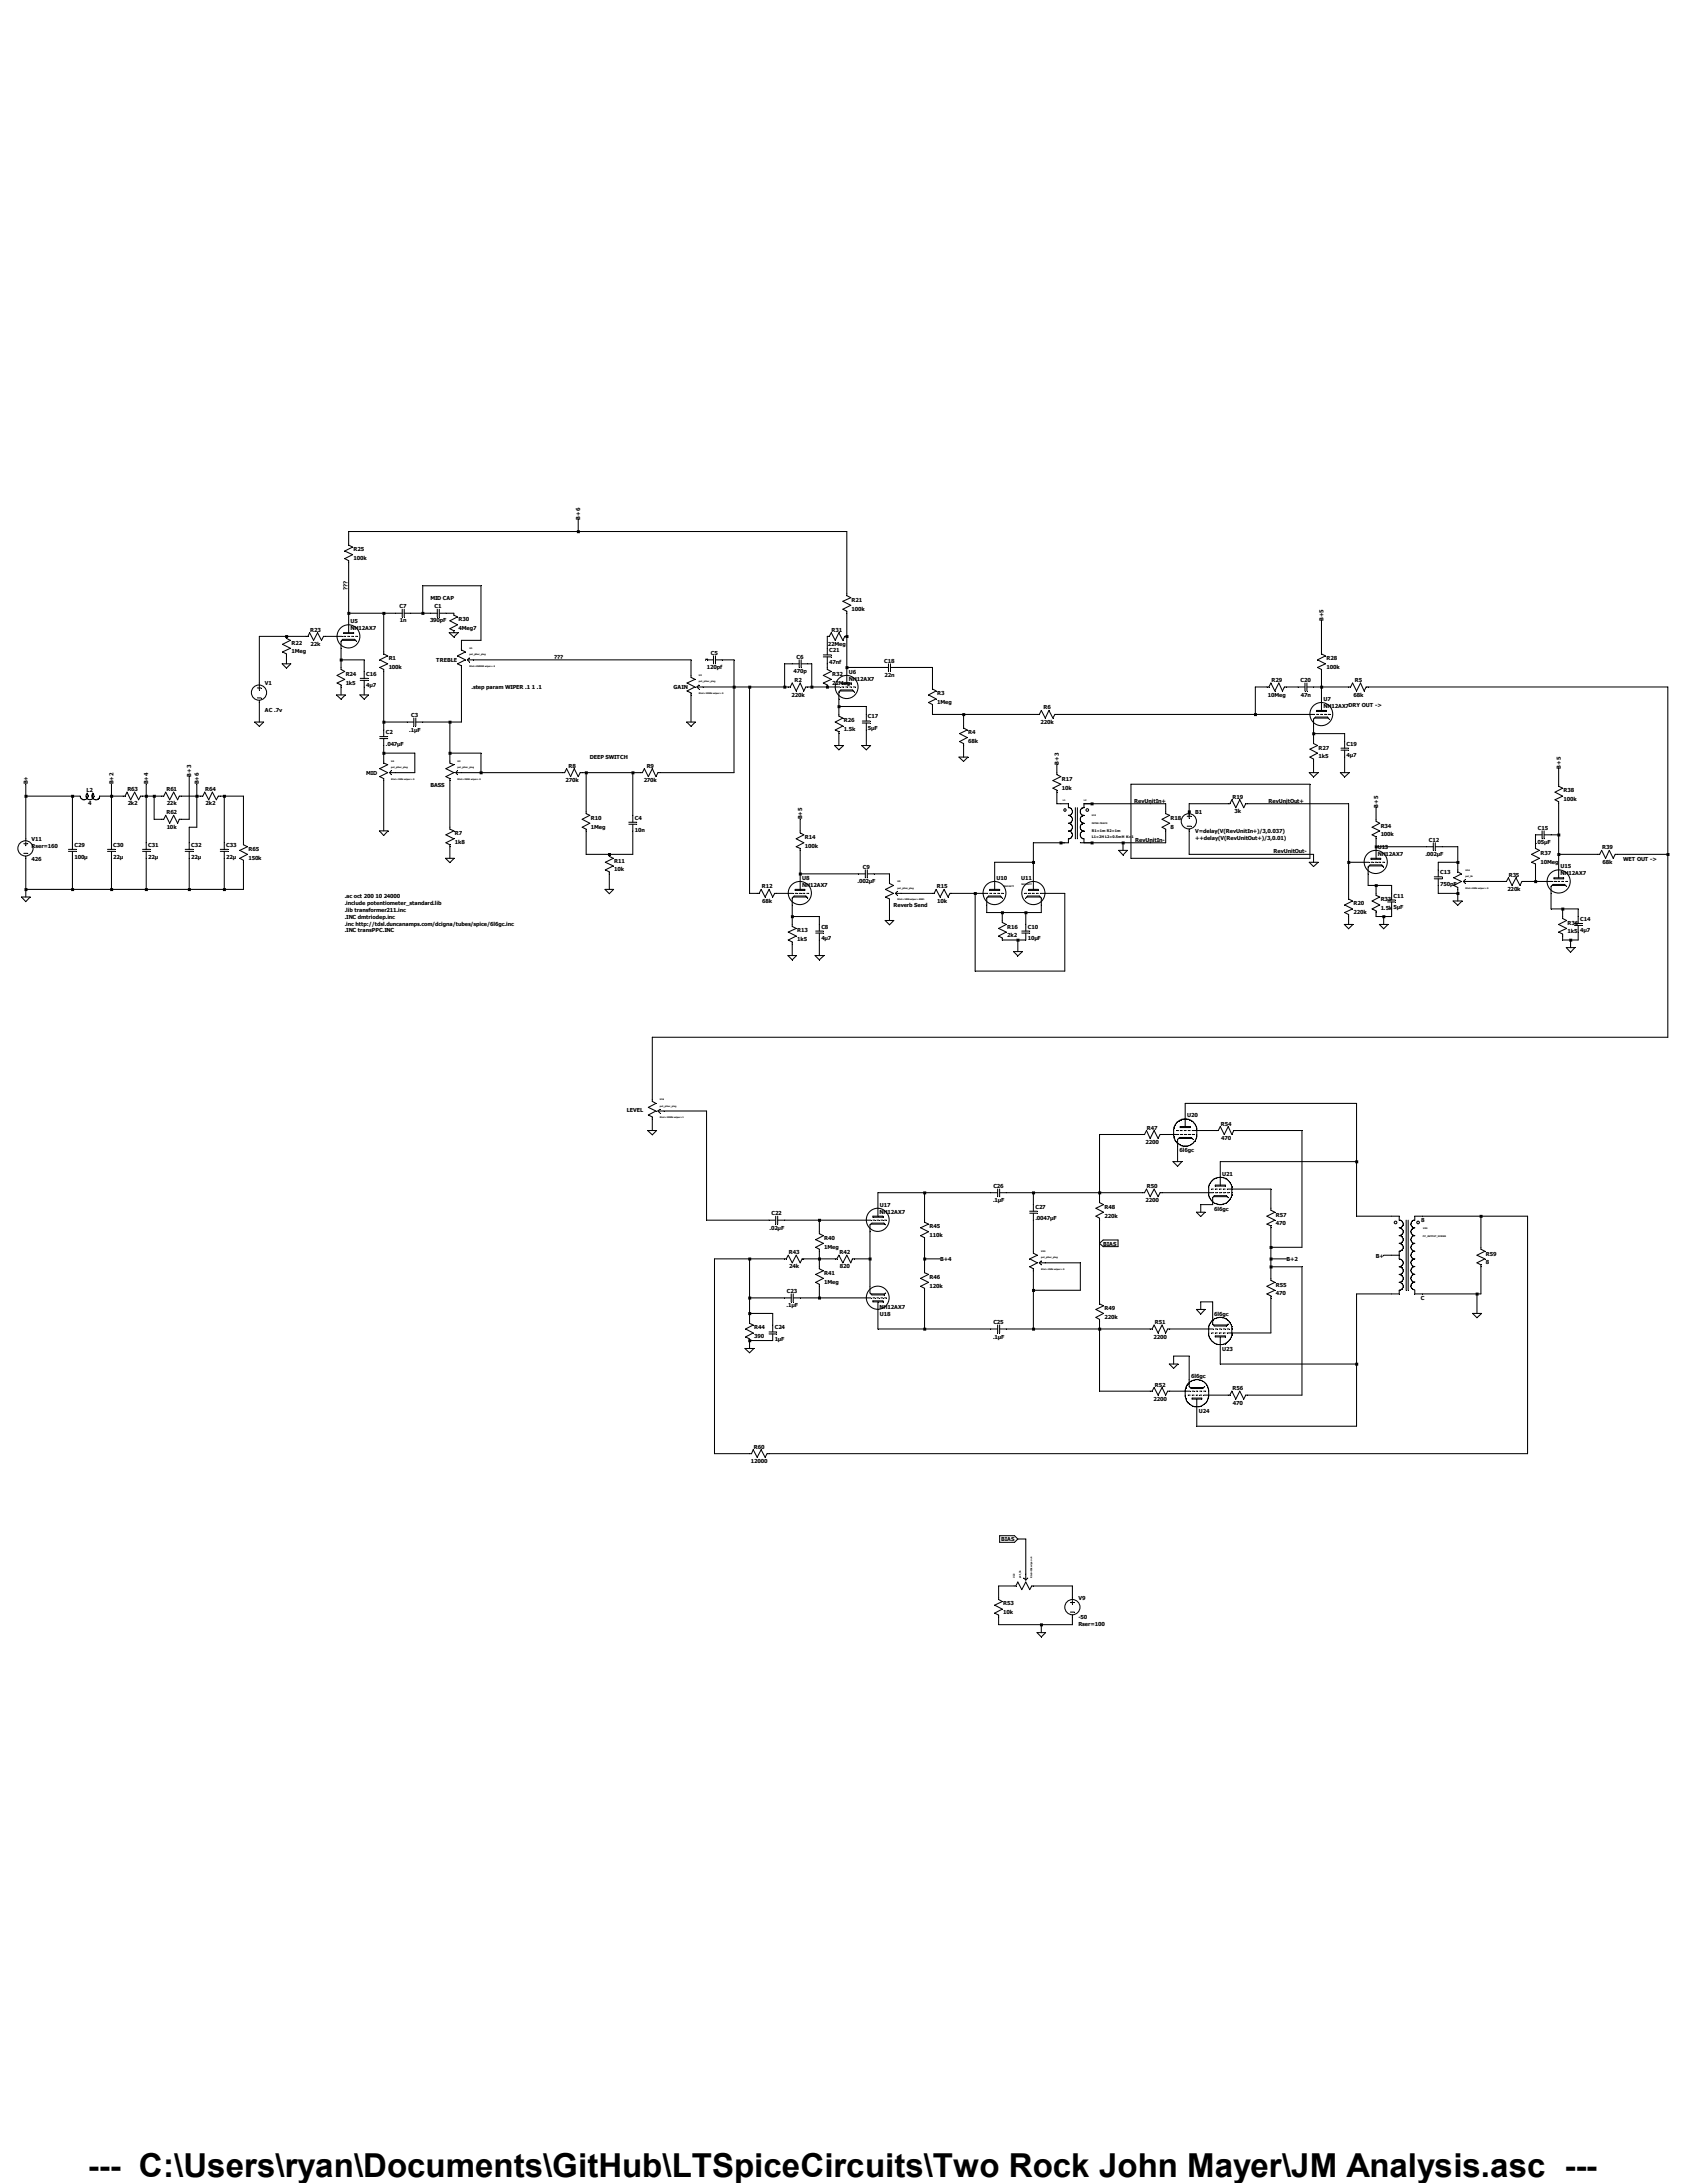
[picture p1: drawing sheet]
<svg xmlns="http://www.w3.org/2000/svg" width="216mm" height="279mm" viewBox="0 0 216 279" stroke-linecap="round" stroke-linejoin="round" font-family="sans-serif">
<defs><g id="words">
<text font-size="4.2" x="11.2" y="278.7">--- C:\Users\ryan\Documents\GitHub\LTSpiceCircuits\Two Rock John Mayer\JM Analysis.asc ---</text>
<g font-size=".7">
<text x="45.3" y="70.6">R25</text>
<text x="45.3" y="71.7">100k</text>
<text x="74.3" y="66.5" transform="rotate(-90 74.3 66.5)">B+6</text>
<text x="44.5" y="75.6" transform="rotate(-90 44.5 75.6)">???</text>
<text x="51.1" y="77.9">C7</text>
<text x="55.1" y="76.8">MID CAP</text>
<text x="55.6" y="77.9">C1</text>
<text x="109" y="77">R21</text>
<text x="37.3" y="82.5">R22</text>
<text x="37.3" y="83.6">1Meg</text>
<text x="39.7" y="80.9">R23</text>
<text x="39.8" y="82.7">22k</text>
<text x="44.9" y="80.6">NH12AX7</text>
<text x="44.9" y="79.8">U5</text>
<text x="51.2" y="79.7">1n</text>
<text x="55" y="79.7">390pF</text>
<text x="58.7" y="79.5">R30</text>
<text x="58.7" y="80.6">4Meg7</text>
<text x="91" y="83.8">C5</text>
<text x="106" y="82.7">22Meg</text>
<text x="106.1" y="83.5">C21</text>
<text x="106.4" y="80.9">R31</text>
<text x="109" y="78.1">100k</text>
<text x="169.4" y="79.5" transform="rotate(-90 169.4 79.5)">B+5</text>
<text x="33.9" y="87.7">V1</text>
<text x="44.2" y="86.5">R24</text>
<text x="44.2" y="87.6">1k5</text>
<text x="46.9" y="86.5">C16</text>
<text x="46.9" y="88">4µ7</text>
<text x="49.7" y="84.5">R1</text>
<text x="49.7" y="85.6">100k</text>
<text x="55.8" y="84.8">TREBLE</text>
<text x="60.3" y="88.2">.step param WIPER .1 1 .1</text>
<text x="70.9" y="84.3">???</text>
<text x="86.2" y="88.2">GAIN</text>
<text x="90.5" y="85.7">120pf</text>
<text x="101.3" y="89.2">220k</text>
<text x="101.6" y="86.1">470p</text>
<text x="101.7" y="87.3">R2</text>
<text x="101.9" y="84.3">C6</text>
<text x="106.1" y="85">47nf</text>
<text x="106.5" y="86.5">R32</text>
<text x="106.5" y="87.6">22Meg</text>
<text x="108.6" y="87.1">NH12AX7</text>
<text x="108.6" y="86.2">U6</text>
<text x="113.2" y="84.8">C18</text>
<text x="113.2" y="86.7">22n</text>
<text x="119.9" y="89">R3</text>
<text x="162.3" y="89.2">10Meg</text>
<text x="162.7" y="87.3">R29</text>
<text x="166.5" y="87.3">C20</text>
<text x="166.5" y="89.2">47n</text>
<text x="169.4" y="89.7">U7</text>
<text x="169.8" y="84.5">R28</text>
<text x="169.8" y="85.6">100k</text>
<text x="173.2" y="89.2">68k</text>
<text x="173.4" y="87.3">R5</text>
<text x="33.9" y="91.1">AC .7v</text>
<text x="49.4" y="93.9">C2</text>
<text x="49.4" y="95.5">.047µF</text>
<text x="52.4" y="93.6">.1µF</text>
<text x="52.6" y="91.8">C3</text>
<text x="108" y="92.5">R26</text>
<text x="108" y="93.6">1.5k</text>
<text x="111.1" y="91.9">C17</text>
<text x="111.1" y="93.5">5µF</text>
<text x="119.9" y="90.1">1Meg</text>
<text x="123.9" y="93.9">R4</text>
<text x="123.9" y="95.1">68k</text>
<text x="133.2" y="92.6">220k</text>
<text x="133.6" y="90.8">R6</text>
<text x="168.7" y="96">R27</text>
<text x="169.4" y="90.6">NH12AX7DRY OUT -&gt;</text>
<text x="172.3" y="95.5">C19</text>
<text x="3.6" y="100.4" transform="rotate(-90 3.6 100.4)">B+</text>
<text x="11.1" y="101.4">L2</text>
<text x="14.5" y="100.4" transform="rotate(-90 14.5 100.4)">B+2</text>
<text x="16.3" y="101.3">R63</text>
<text x="19" y="100.4" transform="rotate(-90 19 100.4)">B+4</text>
<text x="21.3" y="101.3">R61</text>
<text x="24.5" y="99.4" transform="rotate(-90 24.5 99.4)">B+3</text>
<text x="25.4" y="100.4" transform="rotate(-90 25.4 100.4)">B+6</text>
<text x="26.2" y="101.3">R64</text>
<text x="46.9" y="99.2">MID</text>
<text x="55.1" y="100.7">BASS</text>
<text x="72.4" y="100.1">270k</text>
<text x="72.8" y="98.3">R8</text>
<text x="75.5" y="97.2">DEEP SWITCH</text>
<text x="82.4" y="100.1">270k</text>
<text x="82.8" y="98.3">R9</text>
<text x="135.5" y="97.9" transform="rotate(-90 135.5 97.9)">B+3</text>
<text x="135.9" y="99.9">R17</text>
<text x="135.9" y="101">10k</text>
<text x="168.7" y="97.1">1k5</text>
<text x="172.3" y="96.9">4µ7</text>
<text x="199.7" y="98.4" transform="rotate(-90 199.7 98.4)">B+5</text>
<text x="200.1" y="101.4">R38</text>
<text x="4" y="107.7">V11</text>
<text x="11.3" y="103.1">4</text>
<text x="16.3" y="103.1">2k2</text>
<text x="21.3" y="104.2">R62</text>
<text x="21.3" y="103.1">22k</text>
<text x="21.3" y="106.1">10k</text>
<text x="26.3" y="103.1">2k2</text>
<text x="58.2" y="106.9">R7</text>
<text x="75.6" y="104.9">R10</text>
<text x="75.6" y="106">1Meg</text>
<text x="81.2" y="104.9">C4</text>
<text x="81.2" y="106.4">10n</text>
<text x="102.7" y="104.9" transform="rotate(-90 102.7 104.9)">B+5</text>
<text x="103" y="107.4">R14</text>
<text x="145.2" y="102.7">RevUnitIn+</text>
<text x="145.3" y="107.7">RevUnitIn-</text>
<text x="149.8" y="104.9">R18</text>
<text x="149.8" y="106">8</text>
<text x="153" y="107.5">++delay(V(RevUnitOut+)/3,0.01)</text>
<text x="153" y="104.2">B1</text>
<text x="153" y="106.6">V=delay(V(RevUnitIn+)/3,0.037)</text>
<text x="157.7" y="102.2">R19</text>
<text x="158" y="104.1">3k</text>
<text x="162.3" y="102.7">RevUnitOut+</text>
<text x="176.4" y="103.4" transform="rotate(-90 176.4 103.4)">B+5</text>
<text x="176.7" y="105.9">R34</text>
<text x="176.7" y="107">100k</text>
<text x="182.9" y="107.7">C12</text>
<text x="196.8" y="106.2">C15</text>
<text x="200.1" y="102.5">100k</text>
<text x="4" y="108.5">Rser=160</text>
<text x="4" y="110.2">426</text>
<text x="9.5" y="108.4">C29</text>
<text x="9.5" y="109.9">100µ</text>
<text x="14.5" y="108.4">C30</text>
<text x="14.5" y="109.9">22µ</text>
<text x="19" y="108.4">C31</text>
<text x="19" y="109.9">22µ</text>
<text x="24.5" y="108.4">C32</text>
<text x="24.5" y="109.9">22µ</text>
<text x="29" y="108.4">C33</text>
<text x="29" y="109.9">22µ</text>
<text x="31.8" y="108.9">R65</text>
<text x="31.8" y="110">150k</text>
<text x="58.2" y="108">1k8</text>
<text x="78.6" y="110.4">R11</text>
<text x="78.6" y="111.5">10k</text>
<text x="97.5" y="113.7">R12</text>
<text x="102.7" y="113.5">NH12AX7</text>
<text x="102.7" y="112.6">U8</text>
<text x="103" y="108.5">100k</text>
<text x="109.7" y="113.1">.002µF</text>
<text x="110.4" y="111.2">C9</text>
<text x="119.9" y="113.7">R15</text>
<text x="127.6" y="112.6">U10</text>
<text x="130.7" y="112.6">U11</text>
<text x="163" y="109.2">RevUnitOut-</text>
<text x="176.3" y="109.5">NH12AX7</text>
<text x="176.3" y="108.7">U13</text>
<text x="182.4" y="109.6">.002µF</text>
<text x="184.3" y="111.9">C13</text>
<text x="184.3" y="113.4">750pF</text>
<text x="193.1" y="112.2">R35</text>
<text x="196.6" y="108.1">.05µF</text>
<text x="197.1" y="109.4">R37</text>
<text x="197.1" y="110.5">10Meg</text>
<text x="199.7" y="112">NH12AX7</text>
<text x="199.7" y="111.1">U15</text>
<text x="205.1" y="108.7">R39</text>
<text x="205.1" y="110.6">68k</text>
<text x="207.7" y="110.2">WET OUT -&gt;</text>
<text x="44.1" y="114.9">.ac oct 200 10 24000</text>
<text x="44.1" y="115.9">.include potentiometer_standard.lib</text>
<text x="44.1" y="116.8">.lib transformer211.inc</text>
<text x="44.1" y="117.6">.INC dmtriodep.inc</text>
<text x="44.1" y="118.5">.inc http://tdsl.duncanamps.com/dcigna/tubes/spice/6l6gc.inc</text>
<text x="44.1" y="119.3">.INC transPPC.INC</text>
<text x="97.5" y="115.5">68k</text>
<text x="102" y="119.3">R13</text>
<text x="105.1" y="118.9">C8</text>
<text x="114.3" y="116.1">Reverb Send</text>
<text x="119.9" y="115.5">10k</text>
<text x="128.9" y="118.9">R16</text>
<text x="128.9" y="120">2k2</text>
<text x="131.5" y="118.9">C10</text>
<text x="173.2" y="115.9">R20</text>
<text x="173.2" y="117">220k</text>
<text x="176.7" y="115.4">R33</text>
<text x="176.7" y="116.5">1.5k 5µF</text>
<text x="178.4" y="114.9">C11</text>
<text x="192.9" y="114">220k</text>
<text x="200.6" y="118.4">R36</text>
<text x="200.6" y="119.5">1k5</text>
<text x="202.2" y="117.9">C14</text>
<text x="202.2" y="119.3">4µ7</text>
<text x="102" y="120.5">1k5</text>
<text x="105.1" y="120.4">4µ7</text>
<text x="131.5" y="120.4">10µF</text>
<text x="80.2" y="142.3">LEVEL</text>
<text x="151.9" y="143">U20</text>
<text x="146.6" y="146.4">2200</text>
<text x="146.8" y="144.6">R47</text>
<text x="151" y="147.5">6l6gc</text>
<text x="156.3" y="144.1">R54</text>
<text x="156.3" y="145.9">470</text>
<text x="98.7" y="155.5">C22</text>
<text x="112.6" y="155.4">NH12AX7</text>
<text x="112.6" y="154.5">U17</text>
<text x="127.1" y="153.9">.1µF</text>
<text x="127.1" y="152.1">C26</text>
<text x="132.5" y="154.7">C27</text>
<text x="141.4" y="154.7">R48</text>
<text x="141.4" y="155.8">220k</text>
<text x="146.6" y="153.9">2200</text>
<text x="146.8" y="152.1">R50</text>
<text x="155.4" y="154.9">6l6gc</text>
<text x="156.4" y="150.5">U21</text>
<text x="163.3" y="155.7">R57</text>
<text x="98.5" y="157.4">.02µF</text>
<text x="101" y="160.5">R43</text>
<text x="105.5" y="158.7">R40</text>
<text x="105.5" y="159.8">1Meg</text>
<text x="107.4" y="160.5">R42</text>
<text x="119" y="157.2">R45</text>
<text x="119" y="158.3">110k</text>
<text x="120.3" y="161.4">B+4</text>
<text x="132.5" y="156.2">.0047µF</text>
<text x="141.2" y="159.4">BIAS</text>
<text x="163.3" y="156.8">470</text>
<text x="164.6" y="161.4">B+2</text>
<text x="176.1" y="161">B+</text>
<text x="181.9" y="156.4">8</text>
<text x="190.2" y="160.7">R59</text>
<text x="190.2" y="161.8">8</text>
<text x="100.7" y="167.3">.1µF</text>
<text x="100.7" y="165.5">C23</text>
<text x="101" y="162.3">24k</text>
<text x="105.5" y="163.2">R41</text>
<text x="105.5" y="164.3">1Meg</text>
<text x="107.5" y="162.3">820</text>
<text x="112.6" y="167.5">NH12AX7</text>
<text x="119" y="163.7">R46</text>
<text x="119" y="164.8">120k</text>
<text x="141.4" y="167.6">R49</text>
<text x="163.3" y="164.7">R55</text>
<text x="163.3" y="165.8">470</text>
<text x="181.8" y="166.3">C</text>
<text x="96.5" y="170.1">R44</text>
<text x="96.5" y="171.3">390</text>
<text x="99.1" y="170.1">C24</text>
<text x="99.1" y="171.7">1µF</text>
<text x="112.6" y="168.4">U18</text>
<text x="127.1" y="171.3">.1µF</text>
<text x="127.1" y="169.5">C25</text>
<text x="141.4" y="168.8">220k</text>
<text x="147.6" y="171.3">2200</text>
<text x="147.8" y="169.5">R51</text>
<text x="155.4" y="168.4">6l6gc</text>
<text x="156.4" y="172.9">U23</text>
<text x="147.6" y="179.3">2200</text>
<text x="147.8" y="177.5">R52</text>
<text x="152.4" y="176.4">6l6gc</text>
<text x="157.7" y="177.9">R56</text>
<text x="157.8" y="179.8">470</text>
<text x="96.5" y="185.4">R60</text>
<text x="153.4" y="180.8">U24</text>
<text x="96.1" y="187.2">12000</text>
<text x="128.1" y="197.3">BIAS</text>
<text x="128.4" y="205.5">R53</text>
<text x="128.4" y="206.6">10k</text>
<text x="138" y="208.1">Rser=100</text>
<text x="138" y="204.8">V9</text>
<text x="138" y="207.3">-50</text>
</g>
<g font-size=".5">
<text x="139.7" y="106.5">R1=1m R2=1m</text>
<text x="139.7" y="107.3">L1=2H L2=0.5mH K=1</text>
</g>
<g font-size=".3">
<text x="60.1" y="83.1">U1</text>
<text x="60.1" y="83.9">pot_piher_plog</text>
<text x="60.1" y="85.3">Rtot=250000 wiper=.5</text>
<text x="89.5" y="86.6">U2</text>
<text x="89.5" y="88.9">Rtot=1000k wiper=.5</text>
<text x="89.5" y="87.3">pot_piher_plog</text>
<text x="50.1" y="97.5">U4</text>
<text x="50.1" y="99.8">Rtot=100k wiper=.5</text>
<text x="50.1" y="98.3">pot_piher_plog</text>
<text x="58.5" y="97.5">U3</text>
<text x="58.5" y="99.8">Rtot=250K wiper=.5</text>
<text x="58.5" y="98.3">pot_piher_plog</text>
<text x="136" y="102.5">L1</text>
<text x="138.7" y="102.5">L2</text>
<text x="139.7" y="104.5">U12</text>
<text x="139.7" y="105.5">INTER-TRAFO</text>
<text x="114.9" y="112.9">U9</text>
<text x="114.9" y="113.7">pot_piher_plog</text>
<text x="128.5" y="113.6">NH12AT7</text>
<text x="130.7" y="113.3">NH12AT7</text>
<text x="187.5" y="111.5">U14</text>
<text x="187.5" y="113.7">Rtot=100k wiper=.5</text>
<text x="187.5" y="112.2">pot_lin</text>
<text x="114.9" y="115.2">Rtot=100k wiper=.0001</text>
<text x="84.5" y="140.8">U16</text>
<text x="84.5" y="143.1">Rtot=1000k wiper=1</text>
<text x="84.5" y="141.6">pot_piher_plog</text>
<text x="133.3" y="160.3">U19</text>
<text x="133.3" y="161">pot_piher_plog</text>
<text x="182.1" y="158.3">PP_OUTPUT_XFRMR</text>
<text x="182.1" y="157.3">U25</text>
<text x="133.3" y="162.6">Rtot=250k wiper=.5</text>
<text x="129.9" y="202" transform="rotate(-90 129.9 202)">U22</text>
<text x="130.6" y="202" transform="rotate(-90 130.6 202)">pot_lin</text>
<text x="132.1" y="202" transform="rotate(-90 132.1 202)">Rtot=10k wiper=.4</text>
</g>
</g></defs>
<g fill="none" stroke="#000" stroke-width=".13">
<path d="M44.6 69.5v.3l.5 .2-1 .5 1 .5-1 .5 .5 .3v.2M44.6 80v1M50.6 78.5h.9M51.5 78v1M51.7 78.5h.9M51.7 78v1M55.1 78.5h.9M56 78v1M56.2 78.5h.9M56.2 78v1M58.1 78.5v.2l.4 .3-.9 .5 .9 .5-.9 .5 .5 .2v.3M108.4 76v.2l.5 .3-1 .5 1 .5-1 .5 .5 .2v.3"/>
<path d="M32.9 88.1h.5M32.9 89.3h.5M33.2 87.4v.3M33.2 87.8v.5M33.2 89.7v.2M36.7 81.4v.3l.5 .3-1 .5 1 .5-1 .4 .5 .3v.2M39.2 81.4h.2l.2-.4 .5 1 .5-1 .5 1 .3-.6h.3M43.1 81.4h.7M43.6 85.4v.3l.5 .2-1 .5 1 .6-1 .4 .5 .3v.2M43.8 82h1.7M44 81.4h.2M44 81h1.3v.1h-1.3z"/>
<path d="M44.5 81.4h.2M45 81.4h.3M45.5 81.4h.3M45.6 82.1l-.2-.3h-1.5l-.3 .3v.9M46.1 86.8h1M46.1 87.1h1M46.6 85.9v.9M46.6 87.1v.8M48.6 94.3h1M48.6 94.5h1M49.1 83.4v.3l.5 .2-1 .6 1 .5-1 .4 .5 .3v.2M49.1 93.4v.9"/>
<path d="M49.1 94.5v.9M49.1 97.4v.3l.5 .2-1 .5 1 .5-1 .5 .5 .3v.2M49.9 98.9h.7M49.9 98.9l.2 .2M50.1 98.6l-.2 .3M52.1 92.4h.9M53 91.9v1M53.2 92.4h.9M53.2 91.9v1M57.6 97.4v.3l.5 .2-1 .5 1 .5-1 .5 .5 .3v.2M58.3 98.9h.8M58.3 98.9l.2 .2"/>
<path d="M58.5 98.6l-.2 .3M59.1 83v.2l.5 .2-1.1 .5 1.1 .6-1.1 .5 .6 .2v.2M59.8 84.5h.8M59.8 84.5l.3 .2M60.1 84.2l-.3 .3M72 98.9h.3l.2-.5 .5 1 .5-1 .5 1 .3-.5h.2M82 98.9h.2l.3-.5 .5 1 .5-1 .4 1 .3-.5h.3M88.4 86.4v.3l.5 .3-1 .4 1 .5-1 .5 .5 .3v.2M89.2 87.9h.8M89.2 87.9l.3 .3M89.5 87.7l-.3 .2M90.3 84.4h.3v.1h-.3z"/>
<path d="M90.4 84.5h.9M91.3 83.9v1.1M91.6 84.5h.8M91.6 83.9v1.1M100.9 87.9h.2l.3-.5 .5 1 .5-1 .5 1 .2-.5h.3M101.4 85h.9M102.3 84.5v.9M102.5 85h.9M102.5 84.5v.9M105.4 83.8h1M105.4 84.1h1M105.9 81.4h.2l.3-.4 .5 1 .5-1 .5 1 .2-.6h.3"/>
<path d="M105.9 83v.8M105.9 84.1v.9M105.9 85.4v.3l.5 .2-1 .5 1 .6-1 .4 .5 .3v.2M106.9 87.9h.6M107.4 91.4v.3l.5 .2-1 .5 1 .5-1 .5 .5 .2v.3M107.5 88.4h1.7M107.7 87.9h.3M107.7 87.4h1.3v.1h-1.3zM108.2 87.9h.3M108.4 86.4v1M108.8 87.9h.2M109.2 87.9h.3"/>
<path d="M109.3 88.6l-.2-.3h-1.5l-.2 .3v.9M110.4 92.3h.9M110.4 92.5h.9M110.9 91.4v.9M110.9 92.5v.9M112.9 85.4h.8M113.7 85v.9M114 85.4h.9M114 85v.9M119.3 87.9v.3l.5 .2-1 .5 1 .6-1 .4 .5 .3v.2M123.3 92.9v.3l.5 .2-1 .5 1 .5-1 .5 .5 .3v.2M132.8 91.4h.2l.3-.5 .5 1 .4-1 .5 1 .3-.5h.3"/>
<path d="M162.1 87.9h.3l.2-.5 .6 1 .5-1 .4 1 .3-.5h.2M166.1 87.9h.9M167 87.4v1M167.3 87.9h.8M167.3 87.4v1M167.6 91.4h.6M168.1 94.9v.3l.5 .2-1 .5 1 .5-1 .5 .5 .3v.2M168.2 91.9h1.8M168.5 91.4h.2M168.5 90.9h1.3v.2h-1.3zM169 91.4h.2M169.1 83.4v.3l.5 .2-1 .6 1 .5-1 .4 .5 .3v.2"/>
<path d="M169.1 89.9v1M169.5 91.4h.3M170 91.4h.2M170.1 92l-.2-.2h-1.5l-.3 .2v.9M171.6 95.8h1M171.6 96h1M172.1 94.9v.9M172.1 96v.9M57.6 105.9v.2l.5 .2-1 .5 1 .6-1 .5 .5 .2v.3M75 103.9v.2l.5 .3-1 .5 1 .5-1 .5 .5 .2v.2M78 109.3v.3l.5 .3-1 .5 1 .4-1 .5 .5 .3v.2M80.5 105.2h1"/>
<path d="M80.5 105.5h1M81 104.4v.8M81 105.5v.8"/>
<circle cx="33.1" cy="88.6" r=".97"/>
<circle cx="44.6" cy="81.4" r="1.47"/>
<circle cx="108.3" cy="87.9" r="1.47"/>
<circle cx="169.1" cy="91.4" r="1.47"/>
</g>
<g fill="none" stroke="#000" stroke-width=".13">
<path d="M44.6 69.5v-1.5h63.8v8M44.6 72v8M44.6 78.5h6M49.1 78.5v4.9M52.6 78.5h2.5M54.1 78.5v-3.5h7.5v7h-2.5v1M57.1 78.5h1M74 66.5v1.5M108.4 78.5v7.9M169.1 79.5v3.9M24.2 99.4v5.5h-1.3l-.2 .5-.5-1-.5 1-.5-1-.2 .5h-1.3v-3M32.6 92.4h1.1l-.5 .6z"/>
<path d="M33.2 89.9v2.5M36.1 85h1.1l-.5 .5zM36.7 83.9v1.1M39.2 81.4h-6v6M41.7 81.4h1.4M43.1 88.9h1.1l-.6 .6zM43.6 83v2.4M43.6 87.9v1M43.6 84.5h3v1.4M46.1 88.9h1.1l-.6 .6zM46.6 87.9v1M49.1 92.4h3"/>
<path d="M49.1 96.4h4v2.5h-2.5M49.1 85.9v7.5M49.1 95.4v2M49.1 99.9v6.4M57.5 81h1.1l-.5 .5zM57.6 96.4h4v2.5M57.6 92.4v5M57.6 99.9v6M59.1 85.4v7h-5M59.1 98.9h12.9M60.6 84.5h27.8v1.9M74.5 98.9h7.5"/>
<path d="M75 98.9v5M81 98.9v5.5M87.9 92.4h1.1l-.6 .6zM88.4 88.9v3.5M90 87.9h10.9M92.4 84.5h1.5v14.4h-9.4M95.9 87.9v26.4h1.3l.2-.5 .5 1 .5-1 .5 1 .2-.5h2.4M101.4 85h-1v2.9M103.4 87.9h3.5M103.4 85h.5v2.9M105.9 81.4v1.6M105.9 85v.4"/>
<path d="M106.8 95.4h1.1l-.5 .6zM107.4 89.5v1.9M107.4 93.9v1.5M107.4 90.4h3.5v1M108.4 85.4h4.5M110.3 95.4h1.1l-.5 .6zM110.9 93.4v2M114.9 85.4h4.4v2.5M119.3 90.4v1h13.5M122.7 96.9h1.2l-.6 .6zM123.3 91.4v1.5M123.3 95.4v1.5"/>
<path d="M135.3 97.9v1.2l.5 .3-1.1 .5 1.1 .5-1.1 .5 .6 .2v1.8h1.4v.5a.49 .49 0 0 1 .6 .5 .49 .49 0 0 1-.6 .5 .52 .52 0 0 1 .5 .3 .52 .52 0 0 1-.1 .5l-.2 .2M135.3 91.4h32.3M162.1 87.9h-1.4v3.5M164.6 87.9h1.5M167.6 98.9h1.1l-.6 .5zM168.1 87.9h4.7l.3-.5 .5 1 .5-1 .5 1 .2-.5h38.6v44.9h-129.9v8.2l.4 .2-.9 .5 .9 .5-.9 .5 .5 .3v1.7M168.1 92.9v2M168.1 97.4v1.5M168.1 93.9h4v1M169.1 85.9v4M171.5 98.9h1.2l-.6 .5zM172.1 96.9v2"/>
<path d="M199.5 98.4v2.2l.5 .3-1 .5 1 .5-1 .5 .5 .2v9.8M2.8 114.8h1.1l-.6 .6zM3 108h.6M3 109.2h.6M3.3 100.4v7.2M3.3 107.7v.5M3.3 109.6v5.2M8.8 108.7h1M8.8 109h1M9.3 101.9v6.8M9.3 109v4.8M11.1 101.5a.51 .51 0 0 1-.1 .8l-.2 .1a.51 .51 0 0 1-.6-.5h-6.9"/>
<path d="M11.2 101.5a.49 .49 0 0 0 0 .7 .49 .49 0 0 0 .7 0 .49 .49 0 0 0 0-.7M11.9 101.5a.49 .49 0 0 0 .1 .8 .49 .49 0 0 0 .7-.4h3.3l.3-.5 .4 1 .5-1 .5 1 .3-.5h3l.2-.5 .5 1 .5-1 .5 1 .2-.5h3.1l.2-.5 .5 1 .5-1 .5 1 .2-.5h3.3v6.2l.5 .3-1 .4 1 .5-1 .6 .5 .2v3.7h-27.9M13.8 108.7h.9M13.8 109h.9M14.3 100.4v8.3M14.3 109v4.8M18.2 108.7h1M18.2 109h1M18.7 100.4v8.3M18.7 109v4.8M23.7 108.7h1M23.7 109h1"/>
<path d="M24.2 109v4.8M25.2 100.4v5.5h-1v2.8M28.2 108.7h1M28.2 109h1M28.7 101.9v6.8M28.7 109v4.8M48.6 106.3h1.1l-.6 .6zM57 109.9h1.1l-.5 .5zM57.6 108.4v1.5M75 106.3v3h6v-3M77.4 113.8h1.1l-.5 .6zM78 111.8v2"/>
<path d="M101.4 117.3h3.5v1.9M101.5 114.8h1.8M101.8 114.3h.2M101.8 113.8h1.2v.2h-1.2zM102.3 114.3h.2M102.4 104.9v1.7l.5 .2-1 .6 1 .5-1 .5 .5 .2v5.2M102.4 111.8h8.3M102.7 114.3h.3M103.3 114.3h.2M103.4 114.9l-.3-.2h-1.5l-.2 .2v3.7l.5 .2-1 .5 1 .5-1 .5 .5 .3v1.7M104.4 119.2h1M104.4 119.4h1"/>
<path d="M104.9 119.4v2.9M110.7 111.3v1.1M111 111.8h2.8v1.3l.5 .2-1 .5 1 .5-1 .5 .5 .3v2.7M111 111.3v1.1M113.3 117.8h1.1l-.6 .6zM114.6 114.3h4.9l.3-.5 .5 1 .5-1 .5 1 .3-.5h4.8M114.6 114.3l.3 .3M114.9 114.1l-.3 .2M124.8 114.3v10h11.5v-10h-3.2M126.4 114.8h1.7M126.7 114.3h.2M126.7 113.8h1.2v.2h-1.2z"/>
<path d="M127.2 114.3h.2M127.7 114.3h.2M128.1 114.3h.3M128.3 114.9l-.3-.2h-1.5l-.2 .2v1.9h7v-1.9l-.3-.2h-1.5l-.2 .2M128.3 116.8v1.3l.5 .2-1 .5 1 .5-1 .5 .5 .3v.2h3v-.9M130.8 119.2h1M130.8 119.4h1M131.1 114.3h.3M131.3 116.8v2.4M131.4 114.8h1.7M131.7 114.3h.2M131.7 113.8h1.2v.2h-1.2z"/>
<path d="M132.1 114.3h.3M132.2 110.4h-4.9v3.4M132.6 114.3h.3M136.7 105.4h.2M136.9 105.4a.49 .49 0 0 1 .4 .5 .49 .49 0 0 1-.6 .4 .51 .51 0 0 1 .6 .5 .51 .51 0 0 1-.6 .6v.5h-4.5v5.9M137.6 103.4v4M137.9 103.4v4M138.6 105.4a.52 .52 0 0 1-.3-.6 .52 .52 0 0 1 .4-.4 .49 .49 0 0 1-.5-.5 .49 .49 0 0 1 .5-.5v-.5h10.5v1.2l.5 .3-1 .5 1 .5-1 .5 .5 .2v1.8h-10.9M138.6 105.4a.5 .5 0 0 0-.3 .5 .5 .5 0 0 0 .4 .4 .51 .51 0 0 0-.5 .5 .51 .51 0 0 0 .5 .6v.5M138.6 105.4h.1M143.2 108.8h1.1l-.6 .6zM143.7 107.9v.9"/>
<path d="M144.7 100.4h22.9v9.5h-22.9zM151.9 104.5h.5M151.9 105.7h.5M152.2 104.7v-1.8h5.2l.2-.5 .6 1 .5-1 .5 1 .2-.5h13.2v12.2l.5 .2-1 .5 1 .5-1 .5 .5 .3v1.2M152.2 106.1v3.2h15.9v1.1M167.6 110.4h1.1l-.6 .5zM172 118.3h1.1l-.5 .6zM172.6 110.4h2.6M175.2 110.8h1.8M175.5 110.4h.2M175.5 109.9h1.2v.1h-1.2zM176 110.4h.2"/>
<path d="M176.1 103.4v1.7l.5 .3-1 .5 1 .4-1 .5 .5 .3v2.8M176.1 113.3v1.3l.5 .2-1 .5 1 .5-1 .5 .5 .3v.7h2v-1.9M176.1 108.4h7.3M176.4 110.4h.3M176.5 118.3h1.1l-.5 .6zM177 110.4h.2M177.1 111l-.3-.3h-1.5l-.2 .3v2.3h3v1.9M177.1 117.3v1M177.6 115.2h1M177.6 115.4h1M183.4 107.9v.9M183.6 112.2h1"/>
<path d="M183.6 112.5h1M183.7 108.4h2.9v3.2l.4 .2-.9 .6 .9 .4-.9 .5 .5 .3v1.7M183.7 107.9v.9M184.1 112.5v1.8h2.5M186 115.3h1.1l-.5 .6zM186.6 110.4h-2.5v1.8M187.3 112.8h5.5l.2-.4 .5 .9 .5-.9 .5 .9 .3-.5h3.8M187.3 112.8l.2 .3M187.5 112.6l-.2 .2M197.4 106.8h-.9v1.8l.5 .2-1 .5 1 .6-1 .5 .5 .2v2.2M197.4 106.3v1.1M197.6 106.8h1.9"/>
<path d="M197.6 106.3v1.1M198.6 113.3h1.8M198.9 112.8h.2M198.9 112.4h1.2v.1h-1.2zM199.4 112.8h.2M199.5 109.3h5.2l.3-.5 .5 1.1 .5-1.1 .5 1.1 .2-.6h6.7M199.9 112.8h.2M200 116.3v1.3l.5 .2-1 .5 1 .5-1 .5 .5 .2v.8h2v-1.9M200.4 112.8h.2M200.5 113.5l-.3-.3h-1.4l-.3 .3v2.8h3.5v1.9M201.5 118.2h1M201.5 118.4h1"/>
<path d="M100.8 122.3h1.1l-.5 .6zM104.3 122.3h1.2l-.6 .6zM129.7 121.8h1.2l-.6 .5zM130.3 120.3v1.5M200.4 121.3h1.1l-.5 .6zM201 120.3v1M82.9 144.7h1.1l-.5 .5zM84.2 142.2h6.2v14h8.9M84.2 142.2l.3 .3M84.5 142l-.3 .2M99.3 155.7v1M99.5 156.2h12"/>
<path d="M99.5 155.7v1M104.9 156.2v1.7l.5 .3-1 .5 1 .4-1 .5 .5 .3v2.5l.5 .2-1 .5 1 .5-1 .5 .5 .3v1.7M111.5 156.7h1.7M111.7 156.2h.3M111.7 155.7h1.3v.1h-1.3zM112.2 156.2h.3M112.7 156.2h.3M113.2 156.2h.3M113.3 156.8l-.2-.3h-1.5l-.3 .3v8.7l.3 .2h1.5l.2-.2M118.3 152.7v3.7l.5 .3-1 .4 1 .5-1 .6 .5 .2v4.5l.5 .2-1 .5 1 .5-1 .5 .5 .3v5.2M127.7 152.7h-15.3v3M127.7 152.2v1"/>
<path d="M127.9 152.2v1M127.9 152.7h18.6l.2-.5 .5 1 .5-1 .5 1 .3-.5h6.8M131.8 155h1M131.8 155.3h1M132.2 152.7v2.3M132.2 155.3v5.1l.6 .3-1 .4 1 .5-1 .5 .4 .3v7.7M140.7 159.1l.5-.4h1.9v.9h-1.9zM150.1 148.7h1.2l-.6 .6zM150.6 144.7h.2M150.6 143.6a1.51 1.51 0 0 1 2.6 .8v1.1a1.73 1.73 0 0 1-1.2 1.2 1.51 1.51 0 0 1-1.8-1.4v-1zM150.8 145.2h-2.3l-.3 .5-.5-1-.5 1-.5-1-.2 .5h-5.8v8.7l.5 .3-.9 .4 .9 .6-.9 .5 .4 .2v11l.5 .2-.9 .5 .9 .5-.9 .5 .4 .3v9.2h6.7l.3-.5 .5 1 .5-1 .5 1 .2-.5h2.9M150.8 145.7h1.8"/>
<path d="M151 144.2h1.3v.1h-1.3zM151 144.7h.3M151 145.2h.3M151.6 144.7h.2M151.6 145.2h.2M151.7 144.2v-3h21.9v14.5h5.5v.5h.1a.5 .5 0 0 1 .3 .7l-.2 .2h-.2a.51 .51 0 0 1 .5 .5 .51 .51 0 0 1-.5 .6h.1a.5 .5 0 0 1 .3 .7l-.2 .2h-.2a.51 .51 0 0 1 .5 .5 .51 .51 0 0 1-.5 .5v1a.51 .51 0 0 1 .5 .5 .51 .51 0 0 1-.4 .5M152.1 144.7h.2M152.1 145.2h.2M152.6 144.7h3.3l.3-.5 .5 1 .5-1 .4 1 .3-.5h8.7v14.9h-4M152.6 145.2h.2M152.7 145.8l-.3-.2h-1.4l-.3 .2v2.9M153.1 155.2h1.1l-.5 .5z"/>
<path d="M155 151.2a1.5 1.5 0 0 1 1.6-.5 1.5 1.5 0 0 1 1 1.2 1.88 1.88 0 0 1-.6 2 1.53 1.53 0 0 1-2.3-.9 1.87 1.87 0 0 1 .3-1.8zM155.1 152.2h.2M155.3 153.2h1.8M155.5 152.7h.3M155.5 151.7h1.3v.1h-1.3zM155.5 152.2h.3M156 152.7h.3M156 152.2h.3M156.5 152.7h.3M156.5 152.2h.3M157.1 152.7h.2M157.1 152.2h5.5v2.7l.6 .3-1.1 .5 1.1 .5-1.1 .5 .5 .2v7l.6 .2-1.1 .5 1.1 .5-1.1 .5 .5 .3v4.7h-5.5"/>
<path d="M157.2 153.3l-.3-.3h-1.5l-.2 .3v.9h-1.5v1M173.6 148.7h-17.4v3M180 156.2v8.9M180.2 156.2v8.9M189.5 155.7v4.2l.5 .2-1 .6 1 .4-1 .5 .5 .3v3.7h-8.4v-.5M95.3 172.6h1.2l-.6 .5zM95.9 166.1h5.4M95.9 161.1v8.3l.5 .2-1 .5 1 .5-1 .5 .5 .3v1.2M95.9 168.1h3v2.4M98.4 170.5h1M98.4 170.7h1M98.9 170.7v.9h-3"/>
<path d="M101.3 165.6v1M101.5 166.1h10M101.5 165.6v1M111.3 161.1h-2.2l-.2 .5-.5-.9-.5 .9-.5-.9-.3 .4h-4.4l-.3 .5-.5-.9-.5 .9-.5-.9-.3 .4h-9.2v25h4.8l.2-.6 .5 1 .5-1 .5 1 .3-.4h97.3v-30.4h-14.4v.5a.49 .49 0 0 0-.5 .5 .49 .49 0 0 0 .5 .4 .51 .51 0 0 0-.5 .5 .51 .51 0 0 0 .5 .6 .49 .49 0 0 0-.5 .4 .49 .49 0 0 0 .5 .5 .51 .51 0 0 0-.5 .5 .51 .51 0 0 0 .5 .5 .5 .5 0 0 0-.5 .5 .5 .5 0 0 0 .3 .5M111.5 165.6h1.7M111.7 166.1h.3M111.7 166.5h1.3v.1h-1.3zM112.2 166.1h.3M112.4 166.6v3.5h15.3M112.7 166.1h.3M113.2 166.1h.3M118.3 161.1h2"/>
<path d="M127.7 169.6v1M127.9 169.6v1M127.9 170.1h19.5l.3-.5 .5 1 .5-1 .5 1 .2-.5h5.9M133 161.6h5.3v3.5h-6.1M133 161.6l.3 .3M133.3 161.4l-.3 .2M149.6 174.6h1.1l-.5 .5zM150.2 174.6v-1h2v3.9l.2 .2h1.5l.3-.2M152 177.1a1.52 1.52 0 0 1 1.6-.4 1.52 1.52 0 0 1 1.1 1.2v.8a1.51 1.51 0 0 1-1.5 1.4 1.51 1.51 0 0 1-1.5-1.4 2.15 2.15 0 0 1 .3-1.6zM152.1 178.6h.2M152.3 177.6h1.8M152.6 178.1h.2"/>
<path d="M152.6 178.9h1.2v.2h-1.2zM152.6 178.6h.2M153.1 178.1h.2M153.1 178.6h.2M153.1 167.6h1.1l-.5 .6zM153.5 178.1h.3M153.5 178.6h.3M153.7 167.6v-1h1.5v2.9l.2 .2h1.5l.3-.2M154.1 178.1h.2M155.1 170.6h.2M155.1 169a1.52 1.52 0 0 1 2.1 0 1.99 1.99 0 0 1 .3 2.3 1.86 1.86 0 0 1-1 .8 1.54 1.54 0 0 1-1.4-.4l-.2-.4a2.02 2.02 0 0 1 .2-2.3zM155.3 169.6h1.8"/>
<path d="M155.5 170.1h.3M155.5 171h1.3v.1h-1.3zM155.5 170.6h.3M156 170.1h.3M156 170.6h.3M156.2 171.1v3.5h17.4M156.5 170.1h.3M156.5 170.6h.3M157.1 170.1h.2M162.6 161.1h2M162.6 162.1h4v16.5h-7.2l-.2 .5-.5-1-.5 1-.6-1-.2 .5h-3.3M177.1 160.7h2"/>
<path d="M179.1 162.1h.1M179.1 164.1h.1M179.2 164.1a.52 .52 0 0 1 .3 .8l-.4 .2v.5h-5.5v16.9h-20.4v-3.4M179.2 162.1a.52 .52 0 0 1 .3 .8l-.2 .2h-.2a.52 .52 0 0 1 .4 .3 .52 .52 0 0 1-.1 .6l-.2 .1M180.9 161.1h.2M180.9 161.1a.49 .49 0 0 0-.3 .6 .49 .49 0 0 0 .5 .4 .51 .51 0 0 0-.5 .5 .51 .51 0 0 0 .5 .5 .49 .49 0 0 0-.5 .5 .49 .49 0 0 0 .5 .5 .51 .51 0 0 0-.5 .5 .51 .51 0 0 0 .5 .5M188.5 168.1h1.1l-.6 .6zM189 165.6v2.5M127.9 196.6h1.9l.5 .4-.5 .4h-1.9zM130.3 197h1v5.2M131 202l.3 .2M131.5 202l-.2 .2"/>
<path d="M132.7 209h1.1l-.5 .5zM133.3 207.9v1.1M137 205.1h.5M137 206.3h.5M137.2 204.7v-1.7h-5.2l-.2 .5-.5-1-.5 1-.5-1-.3 .5h-2.2v1.7l.5 .3-1 .4 1 .6-1 .5 .5 .2v1.2h9.4v-1.2M137.2 204.9v.4"/>
<circle cx="3.3" cy="108.6" r=".97"/>
<circle cx="102.4" cy="114.3" r="1.48"/>
<circle cx="127.3" cy="114.3" r="1.47"/>
<circle cx="132.2" cy="114.3" r="1.48"/>
<circle cx="136.3" cy="103.7" r=".16"/>
<circle cx="139.1" cy="103.7" r=".17"/>
<circle cx="152.1" cy="105.1" r=".97"/>
<circle cx="176.1" cy="110.3" r="1.48"/>
<circle cx="199.5" cy="112.8" r="1.48"/>
<circle cx="112.3" cy="156.1" r="1.47"/>
<circle cx="178.6" cy="156.5" r=".17"/>
<circle cx="181.5" cy="156.5" r=".17"/>
<circle cx="112.3" cy="166.1" r="1.47"/>
<circle cx="137.2" cy="205.7" r=".97"/>
</g>
<path d="M3.1 101.7h.4v.4h-.4zM3.1 113.7h.4v.3h-.4zM9.1 101.7h.4v.4h-.4zM9.1 113.7h.4v.3h-.4zM14.1 101.7h.4v.4h-.4zM14.1 113.7h.4v.3h-.4zM18.5 101.7h.4v.4h-.4zM18.5 113.7h.4v.3h-.4zM19.6 101.7h.3v.4h-.3zM24 113.7h.4v.3h-.4zM25 101.7h.4v.4h-.4zM28.5 101.7h.4v.4h-.4zM28.5 113.7h.4v.3h-.4zM36.5 81.3h.4v.4h-.4zM43.5 84.3h.4v.4h-.4zM44.4 78.3h.4v.4h-.4zM48.9 78.3h.4v.4h-.4zM48.9 92.2h.4v.4h-.4zM48.9 96.2h.4v.4h-.4zM53.9 78.3h.4v.4h-.4zM57.4 92.2h.4v.4h-.4zM57.4 96.2h.4v.4h-.4zM61.4 98.7h.4v.4h-.4zM73.8 67.9h.4v.3h-.4zM74.8 98.7h.4v.4h-.4zM77.8 109.2h.4v.4h-.4zM80.8 98.7h.4v.4h-.4zM93.8 87.8h.3v.3h-.3zM95.8 87.8h.3v.3h-.3zM95.8 161h.3v.3h-.3zM95.8 165.9h.3v.4h-.3zM95.8 167.9h.3v.4h-.3zM95.8 171.4h.3v.4h-.3zM100.2 87.8h.4v.3h-.4zM101.2 117.1h.4v.4h-.4zM102.2 111.7h.4v.4h-.4zM103.7 87.8h.4v.3h-.4zM104.7 156h.4v.4h-.4zM104.7 161h.4v.3h-.4zM104.7 165.9h.4v.4h-.4zM105.7 87.8h.4v.3h-.4zM107.2 90.3h.4v.3h-.4zM108.2 81.3h.4v.4h-.4zM108.2 85.3h.4v.3h-.4zM111.2 161h.3v.3h-.3zM118.2 152.5h.3v.4h-.3zM118.2 161h.3v.3h-.3zM118.2 169.9h.3v.4h-.3zM123.1 91.3h.4v.4h-.4zM124.6 114.2h.4v.4h-.4zM128.1 116.6h.4v.4h-.4zM130.1 120.1h.4v.4h-.4zM131.1 116.6h.4v.4h-.4zM132.1 110.2h.4v.4h-.4zM132.1 152.5h.4v.4h-.4zM132.1 165h.4v.4h-.4zM132.1 169.9h.4v.4h-.4zM133.1 207.8h.4v.4h-.4zM135.6 107.7h.4v.4h-.4zM139.6 102.7h.4v.4h-.4zM139.6 107.7h.4v.4h-.4zM140.5 152.5h.4v.4h-.4zM140.5 169.9h.4v.4h-.4zM143.6 107.7h.3v.4h-.3zM152 103.7h.4v.4h-.4zM160.5 91.3h.4v.4h-.4zM162.5 159.5h.4v.4h-.4zM162.5 161h.4v.3h-.4zM162.5 162h.4v.3h-.4zM167.9 93.7h.4v.4h-.4zM169 87.8h.3v.3h-.3zM172.4 110.2h.4v.4h-.4zM173.4 148.5h.4v.4h-.4zM173.4 174.4h.4v.4h-.4zM175.9 108.2h.4v.4h-.4zM175.9 113.2h.4v.3h-.4zM176.9 117.1h.4v.4h-.4zM186.4 110.2h.4v.4h-.4zM186.4 114.2h.4v.4h-.4zM188.8 165.4h.4v.4h-.4zM189.4 155.5h.3v.4h-.3zM196.3 112.6h.4v.4h-.4zM199.3 106.7h.4v.4h-.4zM199.3 109.2h.4v.4h-.4zM199.8 116.2h.4v.3h-.4zM200.8 120.1h.4v.4h-.4zM213.3 109.2h.4v.4h-.4z" fill-rule="evenodd" fill="#000"/>
<use href="#words"/>
</svg>
